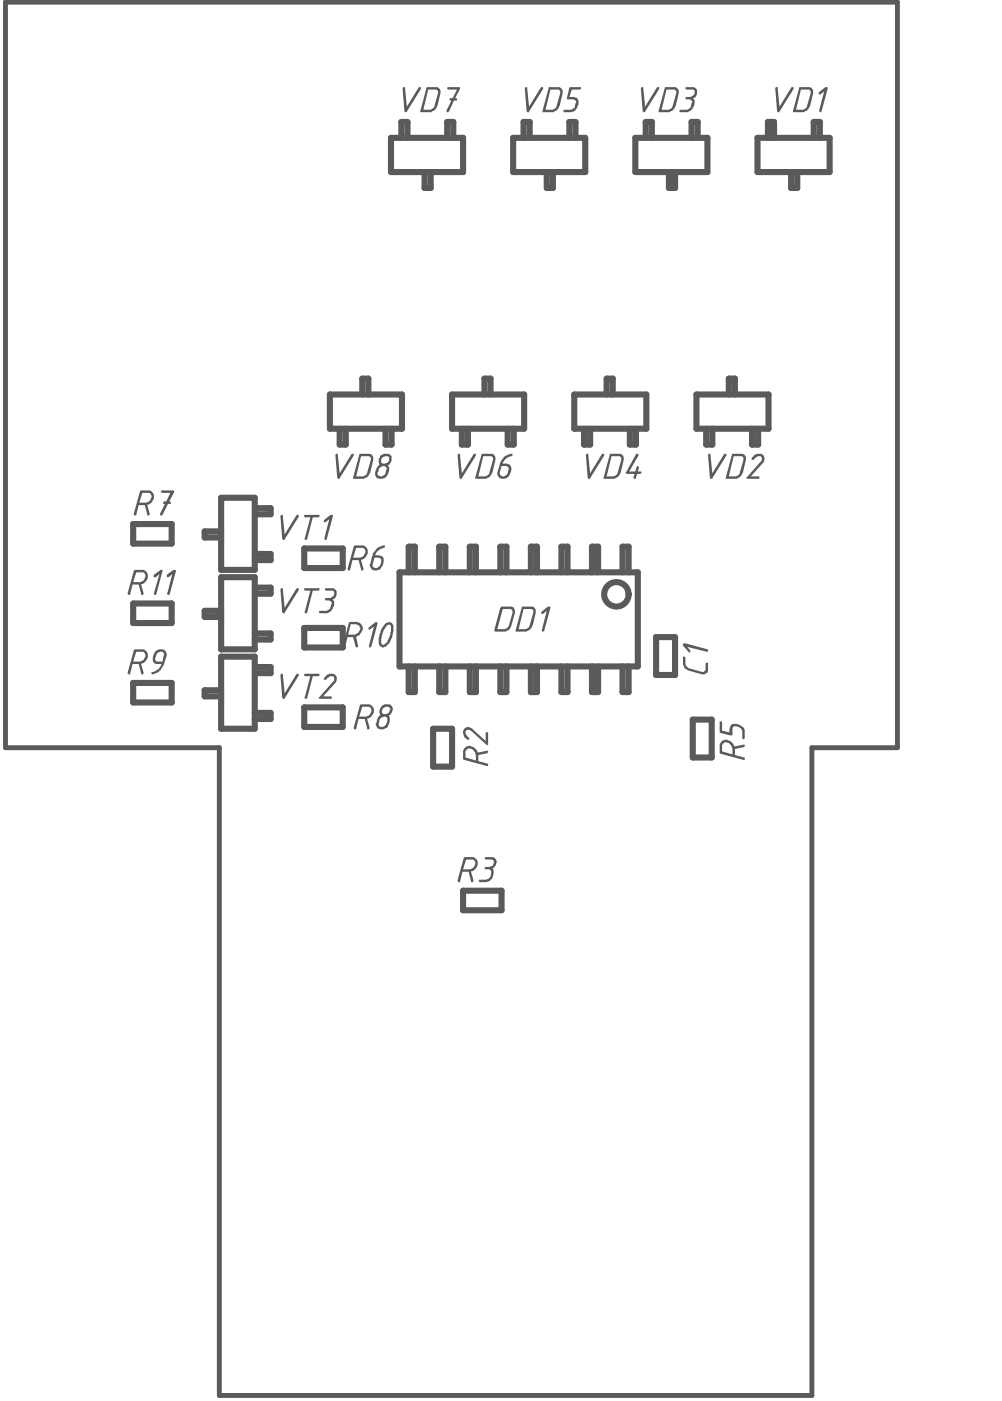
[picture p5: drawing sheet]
<svg xmlns="http://www.w3.org/2000/svg" width="35mm" height="48mm" viewBox="0 0 35 48" stroke-linecap="round" stroke-linejoin="round" font-family="sans-serif">
<path d="M.2 .1h30.8v25.7h-3v22.3h-20.4v-22.3h-7.4z" fill="none" stroke="#5a5a5a" stroke-width=".17"/>
<g fill="none" stroke="#5a5a5a" stroke-width=".21">
<path d="M4.6 18.1h1.3v.7h-1.3zM7.6 18.3h-.5v.2h.5M7.6 17.2h1.2v2.5h-1.2zM7.6 19.9h1.2v2.5h-1.2zM8.8 17.5h.5v.2h-.5M8.8 19.1h.5v.2h-.5M10.5 18.9h1.3v.7h-1.3zM11.4 13.6h2.5v1.2h-2.5zM11.7 14.8v.5h.2v-.5M12.5 13.6v-.5h.2v.5M13.3 14.8v.5h.2v-.5M13.5 4.8h2.5v1.1h-2.5z"/>
<path d="M13.8 19.7h8.2v3.3h-8.2zM13.8 4.8v-.6h.3v.6M14.1 19.7v-.8h.2v.8M14.6 5.9v.6h.3v-.6M15.2 19.7v-.8h.2v.8M15.4 4.8v-.6h.2v.6M15.6 13.6h2.5v1.2h-2.5zM15.9 14.8v.5h.2v-.5M16.2 19.7v-.8h.2v.8M16.7 13.6v-.5h.2v.5M17.3 19.7v-.8h.2v.8M17.5 14.8v.5h.2v-.5"/>
<path d="M17.7 4.8h2.5v1.1h-2.5zM18.1 4.8v-.6h.2v.6M18.3 19.7v-.8h.2v.8M18.9 5.9v.6h.2v-.6M19.4 19.7v-.8h.2v.8M19.6 4.8v-.6h.3v.6M19.8 13.6h2.5v1.2h-2.5zM20.2 14.8v.5h.2v-.5M20.4 19.7v-.8h.2v.8M20.9 13.6v-.5h.2v.5M21.5 19.7v-.8h.2v.8M21.7 14.8v.5h.2v-.5"/>
<path d="M21.9 4.8h2.5v1.1h-2.5zM22.3 4.8v-.6h.2v.6M23.1 5.9v.6h.2v-.6M23.9 4.8v-.6h.2v.6M24 13.6h2.5v1.2h-2.5zM24.4 14.8v.5h.2v-.5M25.1 13.6v-.5h.3v.5M25.9 14.8v.5h.3v-.5M26.1 4.8h2.5v1.1h-2.5zM26.5 4.8v-.6h.2v.6M27.3 5.9v.6h.2v-.6M28.1 4.8v-.6h.2v.6"/>
<path d="M4.6 20.8h1.3v.7h-1.3zM4.6 23.6h1.3v.6h-1.3zM7.6 23.8h-.5v.2h.5M7.6 21.1h-.5v.2h.5M7.6 22.7h1.2v2.4h-1.2zM8.8 24.6h.5v.2h-.5M8.8 20.3h.5v.2h-.5M8.8 21.9h.5v.2h-.5M8.8 23h.5v.2h-.5M10.5 24.4h1.3v.7h-1.3zM10.5 21.7h1.3v.6h-1.3zM14.1 23v.9h.2v-.9"/>
<path d="M14.9 25.1h.7v1.3h-.7zM15.2 23v.9h.2v-.9M16 30.7h1.3v.7h-1.3zM16.2 23v.9h.2v-.9M17.3 23v.9h.2v-.9M18.3 23v.9h.2v-.9M19.4 23v.9h.2v-.9M20.4 23v.9h.2v-.9M21.5 23v.9h.2v-.9M22.6 22h.7v1.3h-.7zM23.9 24.8h.7v1.3h-.7z"/>
</g>
<g fill="#5a5a5a">
<path d="M23.6 22.7v.2l.2 .2 .4 .1 .1-.1v-.2h.1v.3l-.2 .1-.5-.2-.1-.2z"/>
<path d="M23.6 22.2l.8 .2v.1l-.7-.2 .1 .1v.1z"/>
<path d="M24.8 24.9h.1v.3l.3 .1 .1-.3 .3 .1 .1 .4h-.1v-.4h-.2h-.1v.3l-.4-.1z"/>
<path d="M16.1 25.1h.2l.5 .5v-.4v.5l-.5-.5a.12 .12 0 0 0-.2 .1 .12 .12 0 0 0 .1 .1l-.1 .1-.1-.2z"/>
<path d="M20.2 15.7h.1l.1 .6 .4-.6-.4 .8h-.1z"/>
<path d="M21.9 15.7h.1l-.3 .6h.2l.1-.2v.2h.1h-.1l-.1 .2v-.2h-.3z"/>
<path d="M24.5 15.7l.1 .6 .5-.6-.5 .8h-.1z"/>
<path d="M26.1 15.7h.1a.19 .19 0 0 1 .2 .1 .19 .19 0 0 1-.1 .2l-.4 .4h.3v.1h-.4l.4-.6a.13 .13 0 0 0 0-.2 .14 .14 0 0 0-.2 .2l-.1-.1z"/>
<path d="M11.6 15.7h.1v.6l.5-.6-.5 .8h-.1z"/>
<path d="M15.8 15.7h.1v.6l.5-.6-.5 .8z"/>
<path d="M16.7 29.6h.3a.21 .21 0 0 1 .1 .2 .21 .21 0 0 1-.1 .2v.3l-.2 .1h-.3v-.1h.3l.1-.1v-.2l-.2-.1h.3l.1-.1-.1-.1h-.2z"/>
<path d="M18.7 21.1l.3-.2-.2 .9-.1-.1 .2-.6-.2 .1z"/>
<path d="M9.7 20.3h.1v.7l.5-.7-.5 .9-.1-.1z"/>
<path d="M10.5 20.3h.5v.1h-.2l-.2 .8-.1-.1 .2-.7h-.2z"/>
<path d="M11.2 20.3h.4v.2l-.1 .2v.2l-.1 .2-.1 .1h-.3v-.1l.4-.1v-.2l-.2-.1 .2-.1a.13 .13 0 0 0 .1-.1 .13 .13 0 0 0-.1-.1h-.2z"/>
<path d="M9.7 23.3l.1-.1v.7l.5-.7-.5 .9h-.1z"/>
<path d="M10.5 23.2h.5v.1h-.2l-.2 .8h-.1l.2-.8h-.2z"/>
<path d="M11.3 23.3l.2-.1a.19 .19 0 0 1 .1 .2 .19 .19 0 0 1 0 .2l-.4 .4h.2v.1h-.4l.5-.6a.13 .13 0 0 0-.1-.2 .13 .13 0 0 0-.1 .2l-.1-.1z"/>
<path d="M12.7 21.7l.3-.2-.2 .8h-.1l.2-.7-.1 .1z"/>
<path d="M22.1 3h.1l.1 .7 .4-.7-.4 .9-.1-.1z"/>
<path d="M23.6 3h.4l.1 .3-.2 .1 .1 .2-.1 .2-.2 .1h-.2v-.1l.3-.1 .1-.2-.3-.1 .2-.1a.13 .13 0 0 0 .2-.1 .13 .13 0 0 0-.1-.1z"/>
<path d="M18.1 3h.1l.1 .7 .4-.7-.4 .9-.1-.1z"/>
<path d="M19.6 3h.4v.1h-.3l-.1 .2 .3 .1 .1 .2-.2 .2-.3 .1v-.1l.3-.1 .1-.1-.1-.2h-.2z"/>
<path d="M13.9 3h.1v.7l.5-.7-.5 .9v-.1z"/>
<path d="M15.4 3h.5l-.2 .4 .1 .1h-.1l-.2 .4-.1-.1 .2-.3-.1-.1h.1l.2-.3z"/>
<path d="M9.7 17.8h.1v.6l.5-.6-.5 .8h-.1z"/>
<path d="M10.5 17.8h.5h-.2l-.2 .8h-.1l.2-.8h-.2z"/>
<path d="M11.2 18l.3-.2-.2 .8h-.1l.2-.7-.2 .1z"/>
<path d="M5.6 16.9h.4l-.2 .4 .1 .1h-.1l-.2 .4-.1-.1 .2-.3-.1-.1h.1l.2-.3h-.3z"/>
<path d="M5.3 19.8l.3-.1-.2 .8h-.1l.2-.7-.1 .1z"/>
<path d="M5.8 19.8l.3-.1-.3 .8 .1-.7-.1 .1z"/>
<path d="M26.7 3h.1l.1 .7 .5-.7-.5 .9-.1-.1z"/>
<path d="M28.3 3.2l.3-.2-.3 .9v-.1l.1-.6-.1 .1z"/>
<path d="M24.9 25.6l.2-.1 .2 .3 .4-.1v.1h-.3v.2l.3 .1v.1l-.8-.2zM25 25.6l-.1 .3 .4 .1-.1-.3z"/>
<path d="M16.1 25.8h.3l.1 .2 .3-.1v.1h-.3v.3h.3v.1l-.8-.2v-.3zM16.1 25.8v.3l.3 .1v-.3z"/>
<path d="M12.2 18.8h.4l.1 .2v.1l-.2 .2v.4l-.1-.4h-.2l-.1 .4h-.1zM12.3 18.9l-.1 .3h.4a.14 .14 0 0 0 0-.2 .14 .14 0 0 0-.1-.1z"/>
<path d="M12.9 19.2v.4h.1l.1-.1 .1-.2zM13 18.9l.3-.1-.4 .3 .3 .1v.2l-.1 .3h-.2l-.1-.2 .1-.4z"/>
<path d="M21 15.7h.5l-.1 .6-.2 .2h-.4zM21.1 15.7l-.2 .7h.4l.1-.5v-.2z"/>
<path d="M25.3 15.7h.4l-.1 .6-.2 .2h-.4zM25.3 15.7l-.2 .7h.4l.2-.5-.1-.2z"/>
<path d="M12.4 15.7h.5l-.1 .6-.2 .2h-.4zM12.5 15.7l-.2 .7h.3l.2-.5v-.2z"/>
<path d="M13.1 15.7h.1a.21 .21 0 0 1 .3 0 .21 .21 0 0 1-.1 .4v.2a.23 .23 0 0 1-.2 .2 .23 .23 0 0 1-.3-.2l.2-.3-.1-.1zM13.1 16.1l-.1 .2a.14 .14 0 0 0 .2 .1 .14 .14 0 0 0 .1-.1v-.1a.12 .12 0 0 0 0-.1 .12 .12 0 0 0-.2 0zM13.1 15.9a.15 .15 0 0 0 .3 0 .15 .15 0 0 0-.3 0z"/>
<path d="M16.6 15.7h.5l-.1 .6-.2 .2h-.4zM16.7 15.7l-.2 .7h.4l.1-.5v-.2z"/>
<path d="M17.3 16.1l-.1 .2a.14 .14 0 0 0 .2 .1 .14 .14 0 0 0 .1-.1v-.2zM17.4 15.8l.3-.1-.4 .2 .3 .1v.3a.22 .22 0 0 1-.2 .2 .22 .22 0 0 1-.2-.2z"/>
<path d="M16 29.6h.4l.1 .1v.2l-.2 .2v.3l-.1-.3h-.2l-.1 .3h-.1zM16.1 29.7l-.1 .3 .4-.1a.14 .14 0 0 0 0-.2 .14 .14 0 0 0-.1 0z"/>
<path d="M17.3 20.9h.4l.1 .2-.3 .6-.4 .1zM17.3 21l-.1 .7h.2l.2-.1 .1-.5z"/>
<path d="M18 20.9l.5 .1-.1 .6-.2 .2h-.4zM18.1 21l-.2 .7 .4-.1 .1-.5v-.1z"/>
<path d="M12 21.5h.3l.2 .1v.2l-.2 .2v.3l-.1-.3h-.2l-.1 .3h-.1zM12.1 21.5l-.1 .4h.3a.16 .16 0 0 0 .1-.2 .16 .16 0 0 0-.1-.2z"/>
<path d="M13.3 21.6l-.1 .5a.1 .1 0 0 0 0 .1 .1 .1 0 0 0 .1 0l.2-.4v-.2zM13.3 21.5a.23 .23 0 0 1 .3 .1 .23 .23 0 0 1 0 .3l-.2 .3a.22 .22 0 0 1-.3 .1 .22 .22 0 0 1 0-.3z"/>
<path d="M22.9 3l.5 .1-.1 .6-.2 .2h-.4zM23 3.1l-.2 .7 .4-.1 .1-.5v-.1z"/>
<path d="M18.9 3l.5 .1-.1 .6-.2 .2h-.4zM19 3.1l-.2 .7 .4-.1 .1-.5v-.1z"/>
<path d="M14.7 3l.5 .1-.1 .6-.2 .2h-.4zM14.8 3.1l-.2 .7 .4-.1 .1-.5v-.1z"/>
<path d="M4.8 16.9h.4l.1 .2v.1l-.2 .2v.4l-.1-.4h-.2l-.1 .4h-.1zM4.9 17l-.1 .3h.4a.14 .14 0 0 0 0-.2 .14 .14 0 0 0-.1-.1z"/>
<path d="M12.4 24.3h.4l.1 .1v.2l-.2 .2v.4l-.1-.4h-.2l-.1 .4-.1-.1zM12.5 24.4l-.1 .3 .4-.1a.14 .14 0 0 0 0-.1 .14 .14 0 0 0-.1-.1z"/>
<path d="M13.2 24.4l.1-.1a.21 .21 0 0 1 .2 .1 .21 .21 0 0 1-.1 .3v.3a.21 .21 0 0 1-.2 .2 .21 .21 0 0 1-.2-.2zM13.2 24.7l-.1 .3a.14 .14 0 0 0 .1 .1 .14 .14 0 0 0 .1-.1l.1-.2zM13.2 24.5a.13 .13 0 0 0 .2 0 .13 .13 0 0 0-.2 0z"/>
<path d="M4.6 22.4h.4l.1 .1v.2l-.2 .2v.4l-.1-.4h-.2l-.1 .4-.1-.1zM4.7 22.5l-.1 .3 .4-.1a.14 .14 0 0 0 0-.1 .14 .14 0 0 0-.1-.1z"/>
<path d="M5.5 22.5l-.1 .3h.2l.1-.2-.1-.1zM5.4 22.4h.2l.1 .1v.4a.41 .41 0 0 1-.5 .3l.4-.3-.3-.1z"/>
<path d="M4.6 19.7h.4l.1 .1v.2l-.2 .2v.3l-.1-.3h-.2l-.1 .3h-.1zM4.7 19.7l-.1 .4 .4-.1a.14 .14 0 0 0 0-.2 .14 .14 0 0 0-.1-.1z"/>
<path d="M27.6 3l.4 .1-.1 .6-.2 .2h-.3zM27.6 3.1l-.1 .7 .3-.1 .2-.5-.1-.1z"/>
</g>
<circle cx="21.3" cy="20.5" r=".42" fill="none" stroke="#5a5a5a" stroke-width=".21"/>
</svg>
